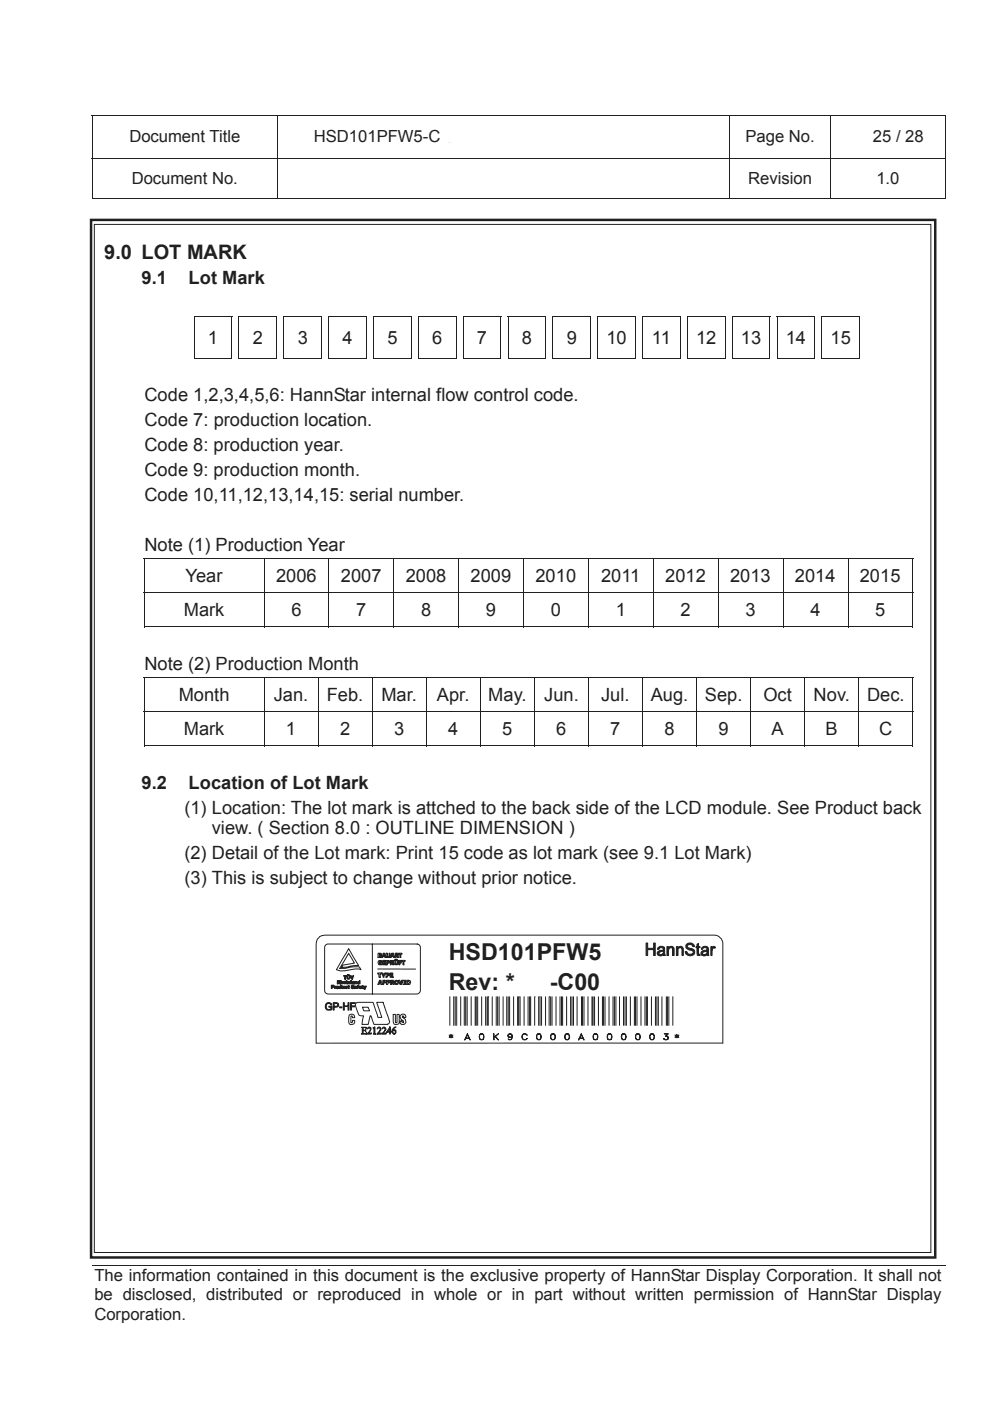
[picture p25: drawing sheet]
<svg xmlns="http://www.w3.org/2000/svg" width="210mm" height="297mm" viewBox="0 0 210 297" stroke-linecap="round" stroke-linejoin="round" font-family="sans-serif">
<defs><g id="words">
<g font-size="4.9" fill="#231f20">
<text x="95.1" y="203.5">HSD101PFW5</text>
<text x="95.1" y="209.8">Rev: *</text>
<text x="116.6" y="209.8">-C00</text>
</g>
<text font-size="4.2" fill="#231f20" x="22.1" y="54.9">9.0 LOT MARK</text>
<g font-size="3.9" fill="#231f20">
<text x="30" y="60.2">9.1</text>
<text x="40" y="60.2">Lot Mark</text>
<text x="44.1" y="72.9">1</text>
<text x="53.6" y="72.9">2</text>
<text x="63.1" y="72.9">3</text>
<text x="72.6" y="72.9">4</text>
<text x="82.1" y="72.9">5</text>
<text x="91.6" y="72.9">6</text>
<text x="101.1" y="72.9">7</text>
<text x="110.7" y="72.9">8</text>
<text x="120.2" y="72.9">9</text>
<text x="128.6" y="72.9">10</text>
<text x="138.2" y="72.9">11</text>
<text x="147.6" y="72.9">12</text>
<text x="157.1" y="72.9">13</text>
<text x="166.6" y="72.9">14</text>
<text x="176.1" y="72.9">15</text>
<text x="30.6" y="85">Code 1,2,3,4,5,6: HannStar internal flow control code.</text>
<text x="30.6" y="90.3">Code 7: production location.</text>
<text x="30.6" y="95.6">Code 8: production year.</text>
<text x="30.6" y="100.9">Code 9: production month.</text>
<text x="30.6" y="106.2">Code 10,11,12,13,14,15: serial number.</text>
<text x="30.6" y="116.8">Note (1) Production Year</text>
<text x="39.3" y="123.4">Year</text>
<text x="58.5" y="123.4">2006</text>
<text x="72.3" y="123.4">2007</text>
<text x="86" y="123.4">2008</text>
<text x="99.8" y="123.4">2009</text>
<text x="113.5" y="123.4">2010</text>
<text x="127.4" y="123.4">2011</text>
<text x="141" y="123.4">2012</text>
<text x="154.8" y="123.4">2013</text>
<text x="168.5" y="123.4">2014</text>
<text x="182.3" y="123.4">2015</text>
<text x="39" y="130.6">Mark</text>
<text x="61.8" y="130.6">6</text>
<text x="75.5" y="130.6">7</text>
<text x="89.3" y="130.6">8</text>
<text x="103" y="130.6">9</text>
<text x="116.8" y="130.6">0</text>
<text x="130.6" y="130.6">1</text>
<text x="144.3" y="130.6">2</text>
<text x="158.1" y="130.6">3</text>
<text x="171.8" y="130.6">4</text>
<text x="185.6" y="130.6">5</text>
<text x="30.6" y="142">Note (2) Production Month</text>
<text x="37.9" y="148.6">Month</text>
<text x="58" y="148.6">Jan.</text>
<text x="69.3" y="148.6">Feb.</text>
<text x="80.9" y="148.6">Mar.</text>
<text x="92.6" y="148.6">Apr.</text>
<text x="103.5" y="148.6">May.</text>
<text x="115.4" y="148.6">Jun.</text>
<text x="127.5" y="148.6">Jul.</text>
<text x="138" y="148.6">Aug.</text>
<text x="149.4" y="148.6">Sep.</text>
<text x="161.9" y="148.6">Oct</text>
<text x="172.5" y="148.6">Nov.</text>
<text x="183.8" y="148.6">Dec.</text>
<text x="39" y="155.9">Mark</text>
<text x="60.6" y="155.9">1</text>
<text x="72.1" y="155.9">2</text>
<text x="83.6" y="155.9">3</text>
<text x="95" y="155.9">4</text>
<text x="106.5" y="155.9">5</text>
<text x="117.9" y="155.9">6</text>
<text x="129.4" y="155.9">7</text>
<text x="140.9" y="155.9">8</text>
<text x="152.3" y="155.9">9</text>
<text x="163.6" y="155.9">A</text>
<text x="175" y="155.9">B</text>
<text x="186.4" y="155.9">C</text>
<text x="30" y="167.2">9.2</text>
<text x="40" y="167.2">Location of Lot Mark</text>
<text x="39.1" y="172.5">(1) Location: The lot mark is attched to the back side of the LCD module. See Product back</text>
<text x="44.9" y="176.7">view. ( Section 8.0 : OUTLINE DIMENSION )</text>
<text x="39.1" y="182.1">(2) Detail of the Lot mark: Print 15 code as lot mark (see 9.1 Lot Mark)</text>
<text x="39.1" y="187.3">(3) This is subject to change without prior notice.</text>
</g>
<g font-size="3.5" fill="#231f20">
<text x="27.4" y="30.1">Document Title</text>
<text x="66.5" y="30.1">HSD101PFW5-C Specification for Roadwell</text>
<text x="158.1" y="30.1">Page No.</text>
<text x="185.1" y="30.1">25 / 28</text>
<text x="27.9" y="39">Document No.</text>
<text x="158.6" y="39">Revision</text>
<text x="185.8" y="39">1.0</text>
<text x="20" y="275.7">be disclosed, distributed or reproduced in whole or in part without written permission of HannStar Display</text>
<text x="20" y="271.6">The information contained in this document is the exclusive property of HannStar Display Corporation. It shall not</text>
<text x="20" y="279.8">Corporation.</text>
</g>
</g></defs>
<path d="M19.4 24.5h.2v.2h-.2z" fill="#231f20"/>
<path d="M19.4 24.6h181.1" fill="none" stroke="#231f20" stroke-width=".21"/>
<path d="M200.4 24.5h.2v.2h-.2z" fill="#231f20"/>
<g fill="none" stroke="#231f20" stroke-width=".21">
<path d="M19.4 33.6h181.2M19.5 24.7v8.8M19.5 33.7v8.5M58.9 24.7v8.8M58.9 33.7v8.5M154.7 24.7v8.8M154.7 33.7v8.5M176.1 24.7v8.8M176.1 33.7v8.5M200.5 24.7v8.8M200.5 33.7v8.5M19.4 42.1h39.4"/>
<path d="M59 42.1h95.7M154.8 42.1h21.2M176.2 42.1h24.2"/>
</g>
<path d="M200.4 42h.2v.2h-.2z" fill="#231f20"/>
<path d="M19.5 268.3h181" fill="none" stroke="#231f20" stroke-width=".21"/>
<path d="M200.5 268.4v12.3z" fill="#fff"/>
<path d="M19.3 46.6h179v220h-179z" fill="none" stroke="#231f20" stroke-width=".53"/>
<path d="M20 47.6h177.4v218h-177.4z" fill="#fff"/>
<path d="M20 47.6h177.4v218h-177.4z" fill="none" stroke="#231f20" stroke-width=".21"/>
<path d="M41.1 67h.2v.2h-.2z" fill="#231f20"/>
<path d="M41.1 67.1h8.2" fill="none" stroke="#231f20" stroke-width=".21"/>
<g fill="#231f20">
<path d="M49.1 67h.2v.2h-.2z"/>
<path d="M50.6 67h.2v.2h-.2z"/>
</g>
<path d="M50.6 67.1h8.2" fill="none" stroke="#231f20" stroke-width=".21"/>
<g fill="#231f20">
<path d="M58.6 67h.2v.2h-.2z"/>
<path d="M60.1 67h.2v.2h-.2z"/>
</g>
<path d="M60.1 67.1h8.2" fill="none" stroke="#231f20" stroke-width=".21"/>
<g fill="#231f20">
<path d="M68.1 67h.2v.2h-.2z"/>
<path d="M69.6 67h.2v.2h-.2z"/>
</g>
<path d="M69.6 67.1h8.2" fill="none" stroke="#231f20" stroke-width=".21"/>
<g fill="#231f20">
<path d="M77.6 67h.2v.2h-.2z"/>
<path d="M79.1 67h.2v.2h-.2z"/>
</g>
<path d="M79.1 67.1h8.2" fill="none" stroke="#231f20" stroke-width=".21"/>
<g fill="#231f20">
<path d="M87.1 67h.2v.2h-.2z"/>
<path d="M88.6 67h.2v.2h-.2z"/>
</g>
<path d="M88.6 67.1h8.2" fill="none" stroke="#231f20" stroke-width=".21"/>
<g fill="#231f20">
<path d="M96.6 67h.2v.2h-.2z"/>
<path d="M98.1 67h.2v.2h-.2z"/>
</g>
<path d="M98.1 67.1h8.2" fill="none" stroke="#231f20" stroke-width=".21"/>
<g fill="#231f20">
<path d="M106.1 67h.2v.2h-.2z"/>
<path d="M107.6 67h.2v.2h-.2z"/>
</g>
<path d="M107.6 67.1h8.2" fill="none" stroke="#231f20" stroke-width=".21"/>
<g fill="#231f20">
<path d="M115.6 67h.2v.2h-.2z"/>
<path d="M117.1 67h.2v.2h-.2z"/>
</g>
<path d="M117.1 67.1h8.2" fill="none" stroke="#231f20" stroke-width=".21"/>
<g fill="#231f20">
<path d="M125.1 67h.2v.2h-.2z"/>
<path d="M126.7 67h.1v.2h-.1z"/>
</g>
<path d="M126.7 67.1h8.1" fill="none" stroke="#231f20" stroke-width=".21"/>
<g fill="#231f20">
<path d="M134.7 67h.1v.2h-.1z"/>
<path d="M136.2 67h.1v.2h-.1z"/>
</g>
<path d="M136.2 67.1h8.1" fill="none" stroke="#231f20" stroke-width=".21"/>
<g fill="#231f20">
<path d="M144.2 67h.1v.2h-.1z"/>
<path d="M145.7 67h.1v.2h-.1z"/>
</g>
<path d="M145.7 67.1h8.1" fill="none" stroke="#231f20" stroke-width=".21"/>
<g fill="#231f20">
<path d="M153.7 67h.1v.2h-.1z"/>
<path d="M155.2 67h.1v.2h-.1z"/>
</g>
<path d="M155.2 67.1h8.1" fill="none" stroke="#231f20" stroke-width=".21"/>
<g fill="#231f20">
<path d="M163.2 67h.1v.2h-.1z"/>
<path d="M164.7 67h.1v.2h-.1z"/>
</g>
<path d="M164.7 67.1h8.2" fill="none" stroke="#231f20" stroke-width=".21"/>
<g fill="#231f20">
<path d="M172.7 67h.2v.2h-.2z"/>
<path d="M174.2 67h.1v.2h-.1z"/>
</g>
<path d="M174.2 67.1h8.2" fill="none" stroke="#231f20" stroke-width=".21"/>
<path d="M182.2 67h.2v.2h-.2z" fill="#231f20"/>
<path d="M41.1 75.9h8M41.2 67.2v8.8M49.2 67.2v8.8" fill="none" stroke="#231f20" stroke-width=".21"/>
<path d="M49.1 75.8h.2v.2h-.2z" fill="#231f20"/>
<path d="M50.6 75.9h8M50.7 67.2v8.8M58.7 67.2v8.8" fill="none" stroke="#231f20" stroke-width=".21"/>
<path d="M58.6 75.8h.2v.2h-.2z" fill="#231f20"/>
<path d="M60.1 75.9h8M60.2 67.2v8.8M68.2 67.2v8.8" fill="none" stroke="#231f20" stroke-width=".21"/>
<path d="M68.1 75.8h.2v.2h-.2z" fill="#231f20"/>
<path d="M69.6 75.9h8M69.7 67.2v8.8M77.7 67.2v8.8" fill="none" stroke="#231f20" stroke-width=".21"/>
<path d="M77.6 75.8h.2v.2h-.2z" fill="#231f20"/>
<path d="M79.1 75.9h8M79.2 67.2v8.8M87.2 67.2v8.8" fill="none" stroke="#231f20" stroke-width=".21"/>
<path d="M87.1 75.8h.2v.2h-.2z" fill="#231f20"/>
<path d="M88.6 75.9h8M88.7 67.2v8.8M96.7 67.2v8.8" fill="none" stroke="#231f20" stroke-width=".21"/>
<path d="M96.6 75.8h.2v.2h-.2z" fill="#231f20"/>
<path d="M98.1 75.9h8M98.2 67.2v8.8M106.2 67.2v8.8" fill="none" stroke="#231f20" stroke-width=".21"/>
<path d="M106.1 75.8h.2v.2h-.2z" fill="#231f20"/>
<path d="M107.6 75.9h8M107.7 67.2v8.8M115.7 67.2v8.8" fill="none" stroke="#231f20" stroke-width=".21"/>
<path d="M115.6 75.8h.2v.2h-.2z" fill="#231f20"/>
<path d="M117.1 75.9h8M117.2 67.2v8.8M125.2 67.2v8.8" fill="none" stroke="#231f20" stroke-width=".21"/>
<path d="M125.1 75.8h.2v.2h-.2z" fill="#231f20"/>
<path d="M126.7 75.9h8M126.7 67.2v8.8M134.7 67.2v8.8" fill="none" stroke="#231f20" stroke-width=".21"/>
<path d="M134.7 75.8h.1v.2h-.1z" fill="#231f20"/>
<path d="M136.2 75.9h8M136.2 67.2v8.8M144.2 67.2v8.8" fill="none" stroke="#231f20" stroke-width=".21"/>
<path d="M144.2 75.8h.1v.2h-.1z" fill="#231f20"/>
<path d="M145.7 75.9h8M145.7 67.2v8.8M153.7 67.2v8.8" fill="none" stroke="#231f20" stroke-width=".21"/>
<path d="M153.7 75.8h.1v.2h-.1z" fill="#231f20"/>
<path d="M155.2 75.9h8M155.2 67.2v8.8M163.2 67.2v8.8" fill="none" stroke="#231f20" stroke-width=".21"/>
<path d="M163.2 75.8h.1v.2h-.1z" fill="#231f20"/>
<path d="M164.7 75.9h8M164.7 67.2v8.8M172.8 67.2v8.8" fill="none" stroke="#231f20" stroke-width=".21"/>
<path d="M172.7 75.8h.2v.2h-.2z" fill="#231f20"/>
<path d="M174.2 75.9h8M174.3 67.2v8.8M182.3 67.2v8.8" fill="none" stroke="#231f20" stroke-width=".21"/>
<g fill="#231f20">
<path d="M182.2 75.8h.2v.2h-.2z"/>
<path d="M30.5 118.3h.2v.2h-.2z"/>
</g>
<path d="M30.5 118.4h163.1" fill="none" stroke="#231f20" stroke-width=".21"/>
<path d="M193.5 118.3h.1v.2h-.1z" fill="#231f20"/>
<g fill="none" stroke="#231f20" stroke-width=".21">
<path d="M30.6 118.5v7.1M56 118.5v7.1M69.7 118.5v7.1M83.5 118.5v7.1M97.3 118.5v7.1M111 118.5v7.1M124.8 118.5v7.1M138.5 118.5v7.1M152.3 118.5v7.1M166 118.5v7.1M179.8 118.5v7.1M193.6 118.5v7.1"/>
<path d="M30.5 125.7h163.1M30.5 132.9h25.4M30.6 125.7v7.3M56 125.7v7.3M56.1 132.9h13.6M69.7 125.7v7.3M69.8 132.9h13.6M83.5 125.7v7.3M83.6 132.9h13.6M97.3 125.7v7.3M97.3 132.9h13.6M111 125.7v7.3"/>
<path d="M111.1 132.9h13.6M124.8 125.7v7.3M124.9 132.9h13.5M138.5 125.7v7.3M138.6 132.9h13.6M152.3 125.7v7.3M152.4 132.9h13.6M166 125.7v7.3M166.1 132.9h13.6M179.8 125.7v7.3M179.9 132.9h13.6M193.6 125.7v7.3"/>
</g>
<g fill="#231f20">
<path d="M193.5 132.8h.1v.2h-.1z"/>
<path d="M30.5 143.6h.2v.1h-.2z"/>
</g>
<path d="M30.5 143.6h163.1" fill="none" stroke="#231f20" stroke-width=".21"/>
<path d="M193.5 143.6h.1v.1h-.1z" fill="#231f20"/>
<g fill="none" stroke="#231f20" stroke-width=".21">
<path d="M30.5 150.9h163.1M30.5 158.1h25.4M30.6 143.7v7.1M30.6 151v7.2M56 143.7v7.1M56 151v7.2M56.1 158.1h11.3M67.5 143.7v7.1M67.5 151v7.2M67.5 158.1h11.3M78.9 143.7v7.1M78.9 151v7.2"/>
<path d="M79 158.1h11.3M90.4 143.7v7.1M90.4 151v7.2M90.5 158.1h11.3M101.8 143.7v7.1M101.8 151v7.2M101.9 158.1h11.3M113.3 143.7v7.1M113.3 151v7.2M113.4 158.1h11.3M124.8 143.7v7.1M124.8 151v7.2"/>
<path d="M124.9 158.1h11.3M136.2 143.7v7.1M136.2 151v7.2M136.3 158.1h11.3M147.7 143.7v7.1M147.7 151v7.2M147.8 158.1h11.3M159.2 143.7v7.1M159.2 151v7.2M159.2 158.1h11.3M170.6 143.7v7.1M170.6 151v7.2"/>
<path d="M170.7 158.1h11.3M182.1 143.7v7.1M182.1 151v7.2M182.2 158.1h11.3M193.6 143.7v7.1M193.6 151v7.2"/>
</g>
<path d="M193.5 158h.1v.2h-.1z" fill="#231f20"/>
<g fill="none" stroke="#231f20" stroke-width=".21">
<path d="M69.1 200.3l.3-.1h19.2l.5 .5v9.4l-.1 .3-.6 .4-19.1-.1-.5-.6v-9.3zM70.2 208.9h.6v.1v.3l-.4 .1v.2h-.2zM70.4 209l.3 .1-.1 .1h-.2zM70.9 209.1l.2 .1 .2-.1-.2 .5h-.2zM71.3 209.1h.4a.29 .29 0 0 1 .1 .4 .29 .29 0 0 1-.4 .1zM71.5 209.2h.2l-.1 .3zM71.5 207.9h.5l-.1 .3 .2 .4h-.2v-.3h-.2v.3h-.2zM71.7 208l.2 .2h-.2zM72 209.1h.3v-.2h.1v.7l-.5-.1zM72.1 209.2h.2l-.1 .3zM72.2 207.9h.2v.3l.3-.1v.5h-.2l-.1-.4-.1 .4h-.1zM72.5 209.1h.2l.1 .4 .1-.4h.2v.5h-.4z"/>
<path d="M72.8 208.2l.3-.2 .2 .2v.2h-.4l.1 .1h.3l-.1 .1-.4-.1zM72.9 206.8h.5v.2h-.1v.6h-.3v-.6h-.1zM72.9 208.2h.2zM73.2 209.1h.4l.1 .2-.2-.2-.2 .3h.4l-.2 .2h-.2zM73.4 207.9h.2v.1h-.2zM73.4 208.1h.2v.5h-.2zM73.5 206.8h.2l.1 .7 .2-.1v-.6h.2v.7l-.2 .1h-.4zM73.7 206.6h.2v.2h-.2zM73.7 208.1l.5 .1v.4h-.2v-.4h-.1v.4h-.2zM73.7 209.1l.3-.2v.7h-.2zM73.9 206.6l.2 .2zM73.9 201.1l2.1 3.6-3.6 .4 .3-.5 2.4-.4-1.2-2.1-1.9 3.2 4.1-.3 .5 .6a5.7 5.7 0 0 0-3.3 .2l-1.1 .1-.9-.3z"/>
<path d="M74 215.2l.5-.2 .4 .1 .2 .1 .1 .4v.2h-.5l-.1-.4-.2 .2v1.2h.3v-.5h.5v.5l-.2 .3-.7 .1-.2-.2a2.13 2.13 0 0 1-.1-1.6zM74.3 206.8h.2l.2 .6 .1-.6h.2l-.3 .8h-.2zM74.3 207.9h.2v.7h-.2zM74.5 208.9h.6v.2l-.4-.1 .4 .3v.2l-.4 .1-.2-.2h.4l-.4-.3zM74.7 208.1h.4v.5h-.4v-.3l.2-.1h-.3zM74.8 208.4l.1 .1h-.1zM75.1 209.1h.4l.1 .5h-.5l.1-.2 .3-.1zM75.2 208.1l.5 .1v.4h-.2v-.4h-.1v.4h-.2zM75.3 209.4h.2l-.2 .1zM75.5 212.7l.4-.2h3.2l1.1 3.2h.8l-1.1-3.2h1.3l1.4 4.1-.1 .4-.4 .2h-2.8l-.6-1.8h-.2l-.4 1.8h-1.4l.4-1.8h-.6l-.4-.2-.7-1.9zM75.9 208.9h.2l-.2 .7h-.1v-.4h-.1zM75.9 208.1l.3 .1v-.3h.1v.7l-.5-.1z"/>
<path d="M76 208.2l.2 .1-.1 .2zM76.1 209.1h.5v.3h-.3v.1l.3-.1v.2l-.5-.2zM76.3 209.2l.1-.1 .1 .2zM76.6 217.8h1.1v.3l-.2-.2h-.5v.5h.4l.2-.2v.5l-.3-.2h-.3v.6h.6l.1-.3v.5h-1.1l.2-.3v-1.1zM76.7 209.1l.3-.2 .1 .2-.1 .4 .1 .1-.4-.1zM76.9 213.6h1.2l.3 .7h-1.3zM77.1 209.1h.2v.3l.2-.3h.2l-.3 .7h-.2zM78 217.9a.38 .38 0 0 1 .6-.1 .38 .38 0 0 1 0 .6l-.5 .7 .7-.1-.1 .3h-.8l.7-1.1-.2-.3-.5 .2zM78.9 200.2l.1 10.6M79.1 217.9l.4-.2v1.4l.1 .2h-.4l.1-.1v-1.3zM80.1 217.9l.3-.2 .4 .3v.4l-.6 .7 .6-.1v.1v.2h-.9l.7-1.1a.36 .36 0 0 0-.3-.3 .36 .36 0 0 0-.4 .2zM80.1 206.3h.8v.2h-.3v.7h-.3v-.7h-.2z"/>
<path d="M80.1 205.4l8 .1M80.2 202.1l.6 .1v.3h-.1l.2 .2-.1 .2-.6 .1zM80.3 203.7h.7v.2l-.3-.1-.3 .1v.4l.4 .1-.2-.3h.4v.5l-.7-.1-.1-.3zM80.4 202.2l.2 .2h-.2zM80.4 202.7l.3 .1-.3 .1zM80.4 207.8h.4l.3 .9-.3-.1-.7 .1zM80.6 208l.1 .4h-.2zM80.9 206.3h.3l.2 .4 .2-.4h.2l-.4 .9h-.2v-.4zM81.2 203.6h.6v.2h-.4v.2h.4v.2h-.4v.1h.4v.3h-.6zM81.2 207.8h.4l.3 .2-.1 .4h-.4v.3h-.2zM81.2 217.8a.4 .4 0 0 1 .5 .1 .4 .4 0 0 1 .1 .5l-.6 .7 .7-.1-.1 .3h-.8a1.39 1.39 0 0 0 .6-1.2 .35 .35 0 0 0-.6 0zM81.2 202.1h.4l.3 .9h-.3v-.2l-.7 .2z"/>
<path d="M81.4 208h.2v.2h-.2zM81.4 202.3l.1 .4h-.2zM81.8 206.3l.8 .1v.4l-.5 .1v.3h-.3zM81.9 202.1h.3v.8l.3-.2v-.6h.2v.8l-.2 .1-.5-.1zM81.9 203.6l.7 .2v.3l-.4 .1v.4h-.3zM82 207.8l.7 .2-.1 .4h-.4v.3h-.2zM82 218.8h.6v.5h.2v-.5h.2v-.1h-.2v-1h-.2l-.6 1.1M82.1 206.5l.3 .1-.3 .1zM82.2 203.9l.2 .1-.2 .1zM82.2 208h.2v.2h-.2zM82.6 218v.7h-.5zM82.7 206.3h.6v.2h-.4v.1h.4v.2h-.4v.3h.5v.1h-.7z"/>
<path d="M82.8 203.6l.6 .1v.4h-.2h.2l.1 .5h-.3v-.4h-.2v.4h-.2zM82.8 207.8l.6 .1 .1 .3-.2 .1 .2 .1 .1 .3h-.3l-.1-.3h-.2v.3h-.2zM83 203.8l.2 .1-.1 .2h-.1zM83 202.1h.4l.3 .9h-.3v-.2l-.7 .2zM83 208l.3 .2h-.3zM83.2 202.3l.1 .4h-.3zM83.3 218.5a.34 .34 0 0 1 .5 .2 .34 .34 0 0 1-.4 .4zM83.4 215.1h.4l.1 1.7h.3v-1.7h.4v1.8a.77 .77 0 0 1-1.1 .1zM83.4 218l.6-.3-.6 .4v.3h.4l.2 .2-.1 .5a.53 .53 0 0 1-.7-.1 .53 .53 0 0 1 0-.7zM83.6 203.6h.2v.7l.2 .1 .2-.1v-.7h.2l-.1 .8a.44 .44 0 0 1-.7-.1zM83.7 203.4h.3v.2h-.3zM83.7 208a.46 .46 0 0 1 .8 .2l-.2 .5h-.4l-.3-.2z"/>
<path d="M83.8 202.1l.6 .1v.3l-.2 .1 .2 .1 .1 .3h-.3v-.3h-.2v.3h-.2zM83.9 208.1l.3-.1v.2v.3l-.2 .1-.2-.3zM84 202.3l.2 .2h-.2zM84 203.4h.2v.2h-.2zM84.5 202.1h.7v.2h-.2v.7h-.2v-.7h-.3zM84.5 207.8h.3l.1 .7 .3-.7h.2l-.4 .9h-.2zM84.6 203.6h.6v.2h-.4v.2h.3v.2h-.3v.4h-.2zM85.1 215.1a.6 .6 0 0 1 .7-.1 .6 .6 0 0 1 .3 .7h-.5l-.2-.3-.1 .3a.85 .85 0 0 1 .6 1.3l-.5 .2-.5-.2-.1-.5h.4v.2l.2 .1h.2v-.3a.85 .85 0 0 1-.6-1.3zM85.2 203.6h.7v.2h-.3v.8h-.2v-.8h-.2zM85.4 207.8h.7v.2h-.4l.3 .2v.2h-.3v.2h.4v.1h-.7zM86.2 207.8l.7 .1 .2 .2-.3 .6h-.6zM86.4 208h.3l.1 .3-.2 .3h-.2z"/>
<path d="M95.4 211.3v6.1M95.6 219.7h.1M95.6 219.6l.1 .2M95.7 219.6l-.5 .3 .4-.2-.4-.3 .4 .2v-.3l.1 .3 .3-.2-.3 .3 .3 .2-.3-.1-.1 .2v-.2M96.2 211.3v6.1M96.5 211.3v6.1M96.8 211.3v6.1M97.7 211.3v6.1M98.4 211.3v6.1M98.8 211.3l-.1 6.1M99.1 211.3v6.1M99.1 219.2l.6 1.3-.6-1.1-.6 1.1z"/>
<path d="M99.9 211.3v6.1M100.7 211.3v6.1M101 211.3v6.1M101.3 211.3v6.1M101.8 219.3h.6M101.8 219.2a.61 .61 0 0 1 .8 .6 .61 .61 0 0 1-.8 .6l-.2-.5zM101.9 219.2a.81 .81 0 0 0 0 1.2M102.1 211.3v6.1M102.3 219.2l.2 .5-.2 .7M103 211.3v6.1M103.3 211.3v6.1M103.6 211.3l-.1 6.1"/>
<path d="M104.4 211.3v6.1M104.7 219.2v1.3zM104.7 219.9l1-.7-1 .8M105 219.7l.7 .8-.7-.8M105.2 211.3v6.1M105.5 211.3v6.1M105.8 211.3v6.1M106.7 211.3v6.1M107.4 211.3v6.1M107.8 219.6l.3 .3h.3l.1-.3M107.8 219.5l.3-.3 .4 .3M107.8 211.3v6.1"/>
<path d="M108 219.2l-.2 .3 .2 .4M108 211.3v6.1M108.3 219.2a.77 .77 0 0 1 0 1.2M108.5 219.8a.43 .43 0 0 1-.6 .1 .43 .43 0 0 1 0-.7h.2a.63 .63 0 0 1 .5 .7 .63 .63 0 0 1-.8 .5l-.1-.1 .2 .1M108.5 219.6l-.2 .3M108.9 211.3v6.1M109.7 211.3v6.1M110.1 211.3l-.1 6.1M110.3 211.3v6.1M110.8 219.4l.6-.2 .4 .3a.58 .58 0 0 0-.9-.1 .58 .58 0 0 0 0 .8 .58 .58 0 0 0 .9 0 .64 .64 0 0 1-1 .1 .64 .64 0 0 1 0-.9zM111.1 211.3v6.1M112 211.3v6.1"/>
<path d="M112.3 211.3v6.1M112.5 211.3v6.1M113.4 211.3v6.1M114 219.3h.5M114 219.2l-.2 .5 .2 .7M114.3 211.3l-.1 6.1M114.5 219.2l.2 .7-.2 .5M114.5 211.3v6.1M114.8 211.3v6.1M115.7 211.3v6.1M116.5 211.3l-.1 6.1M116.7 211.3v6.1"/>
<path d="M117 219.3h.5M117 219.2l-.2 .5 .2 .7M117 211.3v6.1M117.5 219.2l.2 .5-.2 .7M117.9 211.3v6.1M118.7 211.3v6.1M119.1 211.3v6.1M119.3 211.3v6.1M120 219.3h.6M120 219.2l-.2 .5 .2 .7M120.1 211.3v6.1M120.5 219.2l.2 .5-.2 .7"/>
<path d="M121 211.3v6.1M121.3 211.3v6.1M121.6 211.3v6.1M122.4 211.3v6.1M123.2 219.2l.6 1.3-.6-1.1-.5 1.1zM123.3 211.3v6.1M123.5 211.3v6.1M123.8 211.3v6.1M124.7 211.3v6.1M125.5 211.3v6.1M125.7 211.3v6.1M126 219.3h.5"/>
<path d="M126 219.2l-.2 .5 .2 .7M126.1 211.3v6.1M126.2 219.2a.62 .62 0 0 0-.5 .9 .62 .62 0 0 0 1 .1v-.8l-.5-.2M126.5 219.2l.2 .5-.2 .7M126.9 211.3v6.1M127.8 211.3l-.1 6.1M128 211.3v6.1M128.3 211.3v6.1M128.9 219.3h.6M129 219.2l-.2 .7 .2 .5M129.1 211.3v6.1M129.5 219.2l.2 .5-.2 .7"/>
<path d="M130 211.3v6.1M130.3 211.3v6.1M130.6 211.3v6.1M131.4 211.3v6.1M131.9 219.3h.6M132 219.2l-.2 .5 .2 .7M132.2 219.2a.67 .67 0 0 0-.5 .7 .67 .67 0 0 0 .6 .6 .66 .66 0 0 0 .5-.7 .66 .66 0 0 0-.6-.6M132.2 211.3v6.1M132.5 219.2l.2 .5-.2 .7M132.5 211.3v6.1M132.8 211.3v6.1M133.7 211.3v6.1"/>
<path d="M134.5 211.3v6.1M134.7 211.3v6.1M134.9 219.3h.6M135 219.2a.81 .81 0 0 0 0 1.2M135.1 211.3v6.1M135.5 219.2l.2 .5-.2 .7M135.9 211.3v6.1M136.7 211.3v6.1M137 211.3v6.1M137.3 211.3v6.1M138 219.3h.5M138 219.2l-.2 .7 .2 .5"/>
<path d="M138.1 211.3v6.1M138.5 219.2l.2 .5-.2 .7M139 211.3v6.1M139.3 211.3v6.1M139.6 211.3v6.1M140.3 211.3v6.1M140.9 219.2h.7M140.9 219.2h.8l-.5 .5M141.1 219.6a.45 .45 0 0 1 .6 .5 .45 .45 0 0 1-.6 .4l-.4-.3 .2 .1a.64 .64 0 0 0 .8-.1M141.3 211.3v6.1M141.4 219.7l.3 .3-.3 .4M141.5 211.3v6.1"/>
<path d="M141.6 219.2l-.5 .5 .4 .1 .2 .2M141.8 211.3v6.1M142.7 211.3v6.1M143.5 219.7h.1M143.5 219.6v.2M143.6 219.6l-.5 .3 .4-.2-.4-.3 .4 .2v-.3v.3l.4-.2-.4 .3 .4 .2-.4-.1v.2v-.2M98.7 220.2h.9M98.7 220.1h.8M101.8 220.3h.6M107.8 220.3h.6M114 220.3h.5M117 220.3h.6"/>
<path d="M120 220.3h.6M122.8 220.2h.9M122.9 220.1h.7M126 220.3h.5M128.9 220.3h.7M131.9 220.3h.6M134.9 220.3h.6M138 220.3h.5M140.8 220.3l.2 .1M153.3 221.1l-86.3 .1"/>
<circle cx="114.2" cy="219.8" r=".61"/>
<circle cx="117.2" cy="219.8" r=".62"/>
<circle cx="120.2" cy="219.8" r=".62"/>
<circle cx="129.2" cy="219.8" r=".62"/>
<circle cx="135.2" cy="219.8" r=".62"/>
<circle cx="138.3" cy="219.8" r=".61"/>
</g>
<path d="M137 200h.3v1.1h1.3v-1.1h.3v2.6h-.3v-1.3h-1.3v1.3h-.3z" fill-rule="evenodd" fill="#231f20"/>
<path d="M137 199.9h.3v1.2h1.3v-1.2h.3v2.7h-.3v-1.3h-1.3v1.3h-.3z" fill="none" stroke="#231f20" stroke-width=".21"/>
<path d="M139.5 200.9a.85 .85 0 0 1 1.4 .1v1.2l.2 .4h-.4v-.2a.7 .7 0 0 1-.9 .2 .7 .7 0 0 1-.4-.8 1.42 1.42 0 0 1 1.3-.4l-.3-.5h-.4l-.3 .4h-.3zM139.9 201.8l-.3 .3 .2 .2a.59 .59 0 0 0 .7 0 .59 .59 0 0 0 .2-.7z" fill-rule="evenodd" fill="#231f20"/>
<path d="M139.5 200.9a.85 .85 0 0 1 1.4 .1v1.2l.2 .4h-.4v-.2a.7 .7 0 0 1-.9 .2 .7 .7 0 0 1-.4-.8 1.42 1.42 0 0 1 1.3-.4l-.3-.5h-.4l-.3 .4h-.3zM139.7 202l1-.4v.4a.55 .55 0 0 1-.5 .4 .55 .55 0 0 1-.6-.3z" fill="none" stroke="#231f20" stroke-width=".21"/>
<path d="M141.4 200.7h.3v.3l.6-.4 .5 .3 .1 .2v1.5h-.3v-1.5l-.4-.2a.5 .5 0 0 0-.5 .7v1h-.3z" fill-rule="evenodd" fill="#231f20"/>
<path d="M141.4 200.7h.3v.3l.6-.4 .5 .3 .1 .2v1.5h-.3v-1.5l-.4-.2a.5 .5 0 0 0-.5 .7v1h-.3z" fill="none" stroke="#231f20" stroke-width=".21"/>
<path d="M143.4 200.7h.3v.3l.2-.3 .4-.1 .4 .3 .2 .2v1.5h-.3v-1.3a.42 .42 0 0 0-.4-.4 .42 .42 0 0 0-.4 .4v1.3h-.4z" fill-rule="evenodd" fill="#231f20"/>
<path d="M143.4 200.7h.3v.3l.2-.3 .4-.1 .4 .3 .2 .2v1.5h-.3v-1.3a.42 .42 0 0 0-.4-.4 .42 .42 0 0 0-.4 .4v1.3h-.4z" fill="none" stroke="#231f20" stroke-width=".21"/>
<path d="M145.6 200.2a.96 .96 0 0 1 1.6 .5h-.3a.57 .57 0 0 0-.6-.5 .57 .57 0 0 0-.5 .6l.2 .2a1.02 1.02 0 0 1 1.2 1.2 1.13 1.13 0 0 1-1.9-.4h.3a.74 .74 0 0 0 .7 .5 .74 .74 0 0 0 .7-.5l-.3-.3a.9 .9 0 0 1-1-.3 .9 .9 0 0 1-.1-1z" fill-rule="evenodd" fill="#231f20"/>
<path d="M145.6 200.2a.96 .96 0 0 1 1.6 .5h-.3a.57 .57 0 0 0-.6-.5 .57 .57 0 0 0-.5 .6l.2 .2a1.02 1.02 0 0 1 1.2 1.2 1.13 1.13 0 0 1-1.9-.4h.3a.74 .74 0 0 0 .7 .5 .74 .74 0 0 0 .7-.5l-.3-.3a.9 .9 0 0 1-1-.3 .9 .9 0 0 1-.1-1z" fill="none" stroke="#231f20" stroke-width=".21"/>
<path d="M147.8 200.2l.3-.2v.7h.3v.2h-.3v1.3l.3 .1v.3l-.6-.1v-1.6h-.2v-.2h.2z" fill-rule="evenodd" fill="#231f20"/>
<path d="M147.8 200.2l.3-.2v.7h.3v.2h-.3v1.3l.3 .1v.3l-.6-.1v-1.6h-.2v-.2h.2z" fill="none" stroke="#231f20" stroke-width=".21"/>
<path d="M148.8 200.9a.77 .77 0 0 1 .8-.3 .77 .77 0 0 1 .6 .6l.1 1.4h-.3l-.1-.2a.65 .65 0 0 1-.9 .2 .65 .65 0 0 1-.3-.8l.3-.2 .9-.2-.1-.4-.2-.1h-.4l-.2 .4h-.3zM149 202v.2l.2 .2a.59 .59 0 0 0 .7-.8z" fill-rule="evenodd" fill="#231f20"/>
<path d="M148.8 200.9a.77 .77 0 0 1 .8-.3 .77 .77 0 0 1 .6 .6l.1 1.4h-.3l-.1-.2a.65 .65 0 0 1-.9 .2 .65 .65 0 0 1-.3-.8l.3-.2 .9-.2-.1-.4-.2-.1h-.4l-.2 .4h-.3zM149 202l.9-.4a.58 .58 0 0 1-.2 .7 .58 .58 0 0 1-.7-.1z" fill="none" stroke="#231f20" stroke-width=".21"/>
<path d="M150.7 200.7h.3v.3l.3-.4 .4 .2-.1 .3-.3-.1-.2 .2-.1 1.4h-.3z" fill-rule="evenodd" fill="#231f20"/>
<path d="M150.7 200.7h.3v.3l.3-.4 .4 .2-.1 .3-.3-.1-.2 .2-.1 1.4h-.3z" fill="none" stroke="#231f20" stroke-width=".21"/>
<path d="M69.2 212.8a.67 .67 0 0 1 1.1 .3h-.1a.52 .52 0 0 0-.6-.4 .52 .52 0 0 0-.4 .5 .72 .72 0 0 0 .4 .8l.6-.2v-.2h-.5v-.3h.7v.7a1.01 1.01 0 0 1-1.1 .1 .94 .94 0 0 1-.1-1.3z" fill-rule="evenodd" fill="#231f20"/>
<path d="M69.2 212.8a.67 .67 0 0 1 1.1 .3h-.1a.52 .52 0 0 0-.6-.4 .52 .52 0 0 0-.4 .5 .72 .72 0 0 0 .4 .8l.6-.2v-.2h-.5v-.3h.7v.7a1.01 1.01 0 0 1-1.1 .1 .94 .94 0 0 1-.1-1.3z" fill="none" stroke="#231f20" stroke-width=".21"/>
<path d="M70.7 212.6h.7l.4 .3-.1 .5-.9 .2v.6h-.1zM70.8 212.8v.5h.6l.2-.1-.1-.4z" fill-rule="evenodd" fill="#231f20"/>
<path d="M70.7 212.6h.7l.4 .3-.1 .5-.9 .2v.6h-.1zM70.8 212.8h.7l.1 .4-.2 .1h-.6z" fill="none" stroke="#231f20" stroke-width=".21"/>
<path d="M72 213.5h.5v.2h-.5z" fill-rule="evenodd" fill="#231f20"/>
<path d="M72 213.5h.5v.2h-.5z" fill="none" stroke="#231f20" stroke-width=".21"/>
<path d="M72.8 212.6h.2v.7h.8v-.7h.2v1.6h-.2v-.8h-.8v.8h-.2z" fill-rule="evenodd" fill="#231f20"/>
<path d="M72.8 212.6h.2v.7h.8v-.7h.2v1.6h-.2v-.8h-.8v.8h-.2z" fill="none" stroke="#231f20" stroke-width=".21"/>
<path d="M74.3 212.6h1v.2h-.8v.5h.8v.2h-.8v.7h-.2z" fill-rule="evenodd" fill="#231f20"/>
<path d="M74.3 212.6h1v.2h-.8v.5h.8v.2h-.8v.7h-.2zM81.6 213.5h.1M82.2 215.2h.1M67 221.1v-21a1.7 1.7 0 0 1 1.7-1.8h82.9a2.05 2.05 0 0 1 1.7 1.5v21.3" fill="none" stroke="#231f20" stroke-width=".21"/>
<g fill="#fff">
<path d="M19.3 280.6l181.2 .1z"/>
<path d="M200.5 280.6v.1z"/>
</g>
<g fill="#fff" stroke="#fff" stroke-width=".21">
<path d="M94.4 26.5h3.5v3.5h-3.5z"/>
<path d="M94.5 26.5h3.6v3.5h-3.6z"/>
<path d="M94.7 26.5h3.5v3.5h-3.5z"/>
<path d="M95.1 26.5h3.5v3.5h-3.5z"/>
<path d="M95.4 26.6h3.6v3.6h-3.6z"/>
<path d="M95.8 26.6h3.5v3.6h-3.5z"/>
<path d="M96 26.6h3.5v3.6h-3.5z"/>
<path d="M96.1 26.6h3.6v3.6h-3.6z"/>
<path d="M96.3 26.6h3.5v3.6h-3.5z"/>
<path d="M96.7 26.8h3.5v3.5h-3.5z"/>
<path d="M97 26.8h3.5v3.5h-3.5z"/>
<path d="M97.2 26.8h3.5v3.5h-3.5z"/>
<path d="M97.4 26.8h3.5v3.5h-3.5z"/>
<path d="M97.7 27h3.5v3.5h-3.5z"/>
<path d="M97.7 27.2h3.5v3.5h-3.5z"/>
<path d="M97.4 27.3h3.5v3.6h-3.5z"/>
<path d="M96.8 27.7h3.6v3.5h-3.6z"/>
<path d="M96.5 27.9h3.5v3.5h-3.5z"/>
<path d="M96.3 27.9h3.5v3.5h-3.5z"/>
<path d="M97 27.7h3.5v3.5h-3.5z"/>
<path d="M97.5 27.5h3.6v3.5h-3.6z"/>
<path d="M98.4 27.2h3.6v3.5h-3.6z"/>
<path d="M98.8 27.2h3.5v3.5h-3.5z"/>
<path d="M99.3 26.8h3.5v3.5h-3.5z"/>
<path d="M99.8 26.6h3.6v3.6h-3.6z"/>
<path d="M100.2 26.5h3.5v3.5h-3.5z"/>
<path d="M100.4 26.5h3.5v3.5h-3.5z"/>
<path d="M100.7 26.3h3.5v3.5h-3.5z"/>
<path d="M101.1 26.1h3.5v3.5h-3.5z"/>
<path d="M101.2 26.1h3.6v3.5h-3.6z"/>
<path d="M101.6 26.1h3.5v3.5h-3.5z"/>
<path d="M101.8 26.1h3.5v3.5h-3.5z"/>
<path d="M102 26.1h3.5v3.5h-3.5z"/>
<path d="M102.1 26.1h3.6v3.5h-3.6z"/>
<path d="M102.3 26.1h3.5v3.5h-3.5z"/>
<path d="M102.5 26.1h3.5v3.5h-3.5z"/>
<path d="M102.7 26.1h3.5v3.5h-3.5z"/>
<path d="M102.8 26.1h3.6v3.5h-3.6z"/>
<path d="M103 26.1h3.5v3.5h-3.5z"/>
<path d="M103.2 26.1h3.5v3.5h-3.5z"/>
<path d="M103.5 26.1h3.6v3.5h-3.6z"/>
<path d="M103.7 26.1h3.5v3.5h-3.5z"/>
<path d="M103.9 26.1h3.5v3.5h-3.5z"/>
<path d="M104.1 26.1h3.5v3.5h-3.5z"/>
<path d="M104.2 26.1h3.6v3.5h-3.6z"/>
<path d="M104.6 26.1h3.5v3.5h-3.5z"/>
<path d="M105 26.1h3.5v3.5h-3.5z"/>
<path d="M105.1 26.1h3.6v3.5h-3.6z"/>
<path d="M105.5 26.1h3.5v3.5h-3.5z"/>
<path d="M105.8 26.3h3.6v3.5h-3.6z"/>
<path d="M106 26.3h3.5v3.5h-3.5z"/>
<path d="M106.2 26.3h3.5v3.5h-3.5z"/>
<path d="M106.5 26.5h3.6v3.5h-3.6z"/>
<path d="M106.7 26.5h3.5v3.5h-3.5z"/>
<path d="M106.9 26.5h3.5v3.5h-3.5z"/>
<path d="M107.1 26.5h3.5v3.5h-3.5z"/>
<path d="M107.2 26.5h3.6v3.5h-3.6z"/>
<path d="M107.4 26.5h3.5v3.5h-3.5z"/>
<path d="M107.6 26.5h3.5v3.5h-3.5z"/>
<path d="M107.9 26.5h3.6v3.5h-3.6z"/>
<path d="M108.5 26.5h3.5v3.5h-3.5z"/>
<path d="M109 26.5h3.5v3.5h-3.5z"/>
<path d="M109.4 26.5h3.5v3.5h-3.5z"/>
<path d="M109.9 26.5h3.5v3.5h-3.5z"/>
<path d="M110.4 26.5h3.5v3.5h-3.5z"/>
<path d="M111.1 26.5h3.6v3.5h-3.6z"/>
<path d="M112.2 26.5h3.5v3.5h-3.5z"/>
<path d="M112.5 26.5h3.6v3.5h-3.6z"/>
<path d="M113.1 26.5h3.5v3.5h-3.5z"/>
<path d="M113.4 26.5h3.5v3.5h-3.5z"/>
<path d="M113.6 26.5h3.5v3.5h-3.5z"/>
<path d="M113.8 26.5h3.5v3.5h-3.5z"/>
<path d="M112.9 26.5h3.5v3.5h-3.5z"/>
<path d="M112 26.5h3.5v3.5h-3.5z"/>
<path d="M111.1 26.3h3.6v3.5h-3.6z"/>
<path d="M110.6 26.1h3.5v3.5h-3.5z"/>
<path d="M110.1 25.9h3.5v3.6h-3.5z"/>
<path d="M109.9 25.9h3.5v3.6h-3.5z"/>
<path d="M108.8 25.9h3.6v3.6h-3.6z"/>
<path d="M108.3 25.9h3.5v3.6h-3.5z"/>
<path d="M108.1 25.9h3.6v3.6h-3.6z"/>
<path d="M107.8 25.9h3.5v3.6h-3.5z"/>
<path d="M107.6 25.9h3.5v3.6h-3.5z"/>
<path d="M107.2 25.9h3.6v3.6h-3.6z"/>
<path d="M106.9 25.9h3.5v3.6h-3.5z"/>
<path d="M106.5 25.9h3.6v3.6h-3.6z"/>
<path d="M106.4 25.9h3.5v3.6h-3.5z"/>
<path d="M106.2 25.9h3.5v3.6h-3.5z"/>
<path d="M105.8 25.9h3.6v3.6h-3.6z"/>
<path d="M105.7 25.9h3.5v3.6h-3.5z"/>
<path d="M105.5 25.9h3.5v3.6h-3.5z"/>
<path d="M105.3 25.9h3.5v3.6h-3.5z"/>
<path d="M105.1 25.9h3.6v3.6h-3.6z"/>
<path d="M104.8 26.1h3.5v3.5h-3.5z"/>
<path d="M104.4 26.3h3.5v3.5h-3.5z"/>
<path d="M104.1 26.3h3.5v3.5h-3.5z"/>
<path d="M103.7 26.5h3.5v3.5h-3.5z"/>
<path d="M103.5 26.6h3.6v3.6h-3.6z"/>
<path d="M102.7 27h3.5v3.5h-3.5z"/>
<path d="M102.3 27.3h3.5v3.6h-3.5z"/>
<path d="M101.8 27.7h3.5v3.5h-3.5z"/>
<path d="M101.4 27.9h3.6v3.5h-3.6z"/>
<path d="M101.6 28h3.5v3.6h-3.5z"/>
<path d="M102.1 28h3.6v3.6h-3.6z"/>
<path d="M103.4 28.2h3.5v3.5h-3.5z"/>
<path d="M103.7 28.2h3.5v3.5h-3.5z"/>
<path d="M105 28.2h3.5v3.5h-3.5z"/>
<path d="M105.7 28.2h3.5v3.5h-3.5z"/>
<path d="M106.4 28.2h3.5v3.5h-3.5z"/>
<path d="M107.2 28.2h3.6v3.5h-3.6z"/>
<path d="M108.1 28.2h3.6v3.5h-3.6z"/>
<path d="M108.5 28.2h3.5v3.5h-3.5z"/>
<path d="M109.2 28h3.5v3.6h-3.5z"/>
<path d="M110.4 27.7h3.5v3.5h-3.5z"/>
<path d="M110.6 27.7h3.5v3.5h-3.5z"/>
<path d="M110.9 27.7h3.6v3.5h-3.6z"/>
<path d="M111.5 27.7h3.5v3.5h-3.5z"/>
<path d="M111.7 27.5h3.5v3.5h-3.5z"/>
<path d="M111.8 27.5h3.6v3.5h-3.6z"/>
<path d="M112.2 27.5h3.5v3.5h-3.5z"/>
<path d="M112.4 27.5h3.5v3.5h-3.5z"/>
<path d="M112.9 27.3h3.5v3.6h-3.5z"/>
<path d="M113.2 27.3h3.6v3.6h-3.6z"/>
<path d="M113.9 27.2h3.6v3.5h-3.6z"/>
<path d="M114.5 27h3.5v3.5h-3.5z"/>
<path d="M114.8 27h3.6v3.5h-3.6z"/>
<path d="M115 27h3.5v3.5h-3.5z"/>
<path d="M115.4 26.8h3.5v3.5h-3.5z"/>
<path d="M115.5 26.8h3.6v3.5h-3.6z"/>
<path d="M115.7 26.8h3.5v3.5h-3.5z"/>
<path d="M115.9 26.8h3.5v3.5h-3.5z"/>
<path d="M116.1 26.8h3.5v3.5h-3.5z"/>
<path d="M116.2 26.8h3.6v3.5h-3.6z"/>
<path d="M116.4 26.8h3.5v3.5h-3.5z"/>
<path d="M116.8 26.8h3.5v3.5h-3.5z"/>
<path d="M117.1 26.8h3.5v3.5h-3.5z"/>
<path d="M117.5 26.8h3.5v3.5h-3.5z"/>
<path d="M117.7 26.8h3.5v3.5h-3.5z"/>
<path d="M118 26.8h3.5v3.5h-3.5z"/>
<path d="M118.2 26.8h3.5v3.5h-3.5z"/>
<path d="M118.5 26.8h3.6v3.5h-3.6z"/>
<path d="M118.7 26.8h3.5v3.5h-3.5z"/>
<path d="M119.1 26.8h3.5v3.5h-3.5z"/>
<path d="M119.8 26.8h3.5v3.5h-3.5z"/>
<path d="M120.1 26.8h3.5v3.5h-3.5z"/>
<path d="M120.6 26.8h3.6v3.5h-3.6z"/>
<path d="M121.4 26.8h3.5v3.5h-3.5z"/>
<path d="M121.7 26.8h3.5v3.5h-3.5z"/>
<path d="M122.2 26.8h3.6v3.5h-3.6z"/>
<path d="M122.9 26.8h3.6v3.5h-3.6z"/>
<path d="M123.1 26.8h3.5v3.5h-3.5z"/>
<path d="M123.5 26.8h3.5v3.5h-3.5z"/>
<path d="M123.6 26.8h3.6v3.5h-3.6z"/>
<path d="M123.8 27h3.6v3.5h-3.6z"/>
<path d="M124 27h3.5v3.5h-3.5z"/>
<path d="M124.2 27h3.5v3.5h-3.5z"/>
<path d="M125.1 27.2h3.5v3.5h-3.5z"/>
<path d="M125.2 27.2h3.6v3.5h-3.6z"/>
<path d="M125.4 27.2h3.5v3.5h-3.5z"/>
<path d="M125.8 27.3h3.5v3.6h-3.5z"/>
<path d="M126.1 27.5h3.5v3.5h-3.5z"/>
<path d="M126.3 27.5h3.5v3.5h-3.5z"/>
<path d="M126.6 27.7h3.6v3.5h-3.6z"/>
<path d="M127.2 27.7h3.5v3.5h-3.5z"/>
<path d="M127.5 27.7h3.6v3.5h-3.6z"/>
<path d="M127.9 27.7h3.5v3.5h-3.5z"/>
<path d="M128.1 27.7h3.5v3.5h-3.5z"/>
<path d="M128.6 27.7h3.5v3.5h-3.5z"/>
<path d="M129.6 27.7h3.6v3.5h-3.6z"/>
<path d="M130 27.7h3.5v3.5h-3.5z"/>
<path d="M130.4 27.7h3.5v3.5h-3.5z"/>
<path d="M130.5 27.7h3.6v3.5h-3.6z"/>
<path d="M130.9 27.7h3.5v3.5h-3.5z"/>
<path d="M131.2 27.7h3.6v3.5h-3.6z"/>
<path d="M131.6 27.7h3.5v3.5h-3.5z"/>
<path d="M131.9 27.7h3.6v3.5h-3.6z"/>
<path d="M132.6 27.7h3.6v3.5h-3.6z"/>
<path d="M132.8 27.7h3.5v3.5h-3.5z"/>
<path d="M133.2 27.7h3.5v3.5h-3.5z"/>
<path d="M133.7 27.7h3.5v3.5h-3.5z"/>
<path d="M134.2 27.7h3.6v3.5h-3.6z"/>
<path d="M134.8 27.7h3.5v3.5h-3.5z"/>
<path d="M135.1 27.7h3.5v3.5h-3.5z"/>
<path d="M135.6 27.7h3.6v3.5h-3.6z"/>
<path d="M136 27.7h3.5v3.5h-3.5z"/>
<path d="M136.2 27.7h3.5v3.5h-3.5z"/>
<path d="M136.9 27.7h3.5v3.5h-3.5z"/>
<path d="M137.6 27.7h3.5v3.5h-3.5z"/>
<path d="M138.5 27.7h3.5v3.5h-3.5z"/>
<path d="M140.1 27.7h3.5v3.5h-3.5z"/>
<path d="M140.9 27.7h3.6v3.5h-3.6z"/>
<path d="M141.6 27.7h3.6v3.5h-3.6z"/>
<path d="M142.2 27.7h3.5v3.5h-3.5z"/>
<path d="M142.5 27.7h3.5v3.5h-3.5z"/>
<path d="M142.7 27.7h3.5v3.5h-3.5z"/>
<path d="M142.9 27.7h3.5v3.5h-3.5z"/>
<path d="M143.1 27.7h3.5v3.5h-3.5z"/>
<path d="M143.2 27.7h3.6v3.5h-3.6z"/>
<path d="M143.4 27.7h3.5v3.5h-3.5z"/>
<path d="M143.8 27.5h3.5v3.5h-3.5z"/>
<path d="M143.9 27.2h3.6v3.5h-3.6z"/>
<path d="M143.9 27h3.6v3.5h-3.6z"/>
<path d="M143.9 26.8h3.6v3.5h-3.6z"/>
<path d="M143.9 26.6h3.6v3.6h-3.6z"/>
<path d="M143.6 26.6h3.5v3.6h-3.5z"/>
<path d="M143.4 26.6h3.5v3.6h-3.5z"/>
<path d="M143.2 26.6h3.6v3.6h-3.6z"/>
<path d="M142.9 26.5h3.5v3.5h-3.5z"/>
<path d="M142.5 26.5h3.5v3.5h-3.5z"/>
<path d="M142 26.5h3.5v3.5h-3.5z"/>
<path d="M141.6 26.3h3.6v3.5h-3.6z"/>
<path d="M141.3 26.1h3.5v3.5h-3.5z"/>
<path d="M140.8 25.9h3.5v3.6h-3.5z"/>
<path d="M139.5 25.8h3.6v3.5h-3.6z"/>
<path d="M138.8 25.6h3.5v3.5h-3.5z"/>
<path d="M138.6 25.6h3.6v3.5h-3.6z"/>
<path d="M137.9 25.4h3.6v3.5h-3.6z"/>
<path d="M137.6 25.4h3.5v3.5h-3.5z"/>
<path d="M137.2 25.4h3.6v3.5h-3.6z"/>
<path d="M137.1 25.4h3.5v3.5h-3.5z"/>
<path d="M136.5 25.4h3.6v3.5h-3.6z"/>
<path d="M136.2 25.4h3.5v3.5h-3.5z"/>
<path d="M135.6 25.4h3.6v3.5h-3.6z"/>
<path d="M135.5 25.4h3.5v3.5h-3.5z"/>
<path d="M134.9 25.4h3.6v3.5h-3.6z"/>
<path d="M134.2 25.8h3.6v3.5h-3.6z"/>
<path d="M131.8 26.6h3.5v3.6h-3.5z"/>
<path d="M130.7 27h3.5v3.5h-3.5z"/>
<path d="M130.2 27.3h3.5v3.6h-3.5z"/>
<path d="M129.6 27.5h3.6v3.5h-3.6z"/>
<path d="M129.5 27.5h3.5v3.5h-3.5z"/>
<path d="M129.1 27.5h3.5v3.5h-3.5z"/>
<path d="M128.2 27.7h3.6v3.5h-3.6z"/>
<path d="M127.7 27.7h3.5v3.5h-3.5z"/>
<path d="M127.4 27.7h3.5v3.5h-3.5z"/>
<path d="M92.6 36.3h3.5v3.6h-3.5z"/>
<path d="M92.8 36.3h3.5v3.6h-3.5z"/>
<path d="M93.7 36.3h3.5v3.6h-3.5z"/>
<path d="M93.8 36.3h3.6v3.6h-3.6z"/>
<path d="M94.5 36.3h3.6v3.6h-3.6z"/>
<path d="M94.9 36.3h3.5v3.6h-3.5z"/>
<path d="M95.2 36.5h3.6v3.5h-3.6z"/>
<path d="M95.2 36.7h3.6v3.5h-3.6z"/>
<path d="M95.6 36.7h3.5v3.5h-3.5z"/>
<path d="M95.8 36.7h3.5v3.5h-3.5z"/>
<path d="M96 36.7h3.5v3.5h-3.5z"/>
<path d="M96.3 36.7h3.5v3.5h-3.5z"/>
<path d="M96.8 36.7h3.6v3.5h-3.6z"/>
<path d="M97.4 36.7h3.5v3.5h-3.5z"/>
<path d="M97.7 36.7h3.5v3.5h-3.5z"/>
<path d="M98.4 36.7h3.6v3.5h-3.6z"/>
<path d="M98.6 36.7h3.5v3.5h-3.5z"/>
<path d="M98.8 36.7h3.5v3.5h-3.5z"/>
<path d="M99.1 36.7h3.6v3.5h-3.6z"/>
<path d="M99.8 36.7h3.6v3.5h-3.6z"/>
<path d="M100.9 36.7h3.5v3.5h-3.5z"/>
<path d="M101.2 36.7h3.6v3.5h-3.6z"/>
<path d="M102.5 36.5h3.5v3.5h-3.5z"/>
<path d="M102.7 36.5h3.5v3.5h-3.5z"/>
<path d="M102.8 36.5h3.6v3.5h-3.6z"/>
<path d="M103.2 36.5h3.5v3.5h-3.5z"/>
<path d="M103.5 36.5h3.6v3.5h-3.6z"/>
<path d="M103.9 36.3h3.5v3.6h-3.5z"/>
<path d="M104.2 36.3h3.6v3.6h-3.6z"/>
<path d="M104.4 36.3h3.5v3.6h-3.5z"/>
<path d="M104.6 36.3h3.5v3.6h-3.5z"/>
<path d="M105.5 36.3h3.5v3.6h-3.5z"/>
<path d="M105.7 36.3h3.5v3.6h-3.5z"/>
<path d="M106 36.3h3.5v3.6h-3.5z"/>
<path d="M106.4 36.3h3.5v3.6h-3.5z"/>
<path d="M107.1 36.3h3.5v3.6h-3.5z"/>
<path d="M107.4 36.3h3.5v3.6h-3.5z"/>
<path d="M107.6 36.3h3.5v3.6h-3.5z"/>
<path d="M107.8 36.3h3.5v3.6h-3.5z"/>
<path d="M108.5 36.3h3.5v3.6h-3.5z"/>
<path d="M109.4 36.3h3.5v3.6h-3.5z"/>
<path d="M110.9 36.3h3.6v3.6h-3.6z"/>
<path d="M111.5 36.3h3.5v3.6h-3.5z"/>
<path d="M111.7 36.3h3.5v3.6h-3.5z"/>
<path d="M111.8 36.3h3.6v3.6h-3.6z"/>
<path d="M112 36.3h3.5v3.6h-3.5z"/>
<path d="M112.4 36.3h3.5v3.6h-3.5z"/>
<path d="M112.5 36.3h3.6v3.6h-3.6z"/>
<path d="M112.7 36.3h3.5v3.6h-3.5z"/>
<path d="M112.9 36.2h3.5v3.5h-3.5z"/>
<path d="M113.2 36h3.6v3.5h-3.6z"/>
<path d="M113.6 36h3.5v3.5h-3.5z"/>
<path d="M113.9 36h3.6v3.5h-3.6z"/>
<path d="M114.1 36h3.6v3.5h-3.6z"/>
<path d="M114.3 36h3.5v3.5h-3.5z"/>
<path d="M114.7 36h3.5v3.5h-3.5z"/>
<path d="M114.8 36h3.6v3.5h-3.6z"/>
<path d="M115.2 36h3.5v3.5h-3.5z"/>
<path d="M115.4 36h3.5v3.5h-3.5z"/>
<path d="M115.5 36h3.6v3.5h-3.6z"/>
<path d="M115.9 36h3.5v3.5h-3.5z"/>
<path d="M116.2 36h3.6v3.5h-3.6z"/>
<path d="M116.9 36h3.6v3.5h-3.6z"/>
<path d="M117.1 36h3.5v3.5h-3.5z"/>
<path d="M117.3 36h3.5v3.5h-3.5z"/>
<path d="M117.5 36h3.5v3.5h-3.5z"/>
<path d="M117.7 36h3.5v3.5h-3.5z"/>
<path d="M117.8 36h3.6v3.5h-3.6z"/>
<path d="M116.4 36h3.5v3.5h-3.5z"/>
<path d="M115.9 36.2h3.5v3.5h-3.5z"/>
<path d="M115.5 36.2h3.6v3.5h-3.6z"/>
<path d="M114.8 36.2h3.6v3.5h-3.6z"/>
<path d="M114.1 36.2h3.6v3.5h-3.6z"/>
<path d="M112.5 36.2h3.6v3.5h-3.6z"/>
<path d="M111.7 36.2h3.5v3.5h-3.5z"/>
<path d="M110.8 36.2h3.5v3.5h-3.5z"/>
<path d="M108.3 36.2h3.5v3.5h-3.5z"/>
<path d="M107.1 36.2h3.5v3.5h-3.5z"/>
<path d="M105.3 36.2h3.5v3.5h-3.5z"/>
<path d="M103.5 36.2h3.6v3.5h-3.6z"/>
<path d="M101.1 36.2h3.5v3.5h-3.5z"/>
<path d="M100 36.3h3.5v3.6h-3.5z"/>
<path d="M99.8 36.3h3.6v3.6h-3.6z"/>
<path d="M99.5 36.3h3.5v3.6h-3.5z"/>
<path d="M98.2 36.3h3.6v3.6h-3.6z"/>
<path d="M97.7 36.3h3.5v3.6h-3.5z"/>
<path d="M97.2 36.2h3.5v3.5h-3.5z"/>
<path d="M97 36h3.5v3.5h-3.5z"/>
<path d="M96.8 36h3.6v3.5h-3.6z"/>
<path d="M96.7 36h3.5v3.5h-3.5z"/>
<path d="M96.5 35.8h3.5v3.5h-3.5z"/>
<path d="M96.3 35.6h3.5v3.6h-3.5z"/>
<path d="M96.5 35.6h3.5v3.6h-3.5z"/>
<path d="M97 35.5h3.5v3.5h-3.5z"/>
<path d="M97.4 35.5h3.5v3.5h-3.5z"/>
<path d="M97.7 35.5h3.5v3.5h-3.5z"/>
<path d="M97.9 35.5h3.5v3.5h-3.5z"/>
<path d="M98.1 35.5h3.5v3.5h-3.5z"/>
<path d="M98.2 35.5h3.6v3.5h-3.6z"/>
</g>
<use href="#words"/>
</svg>
